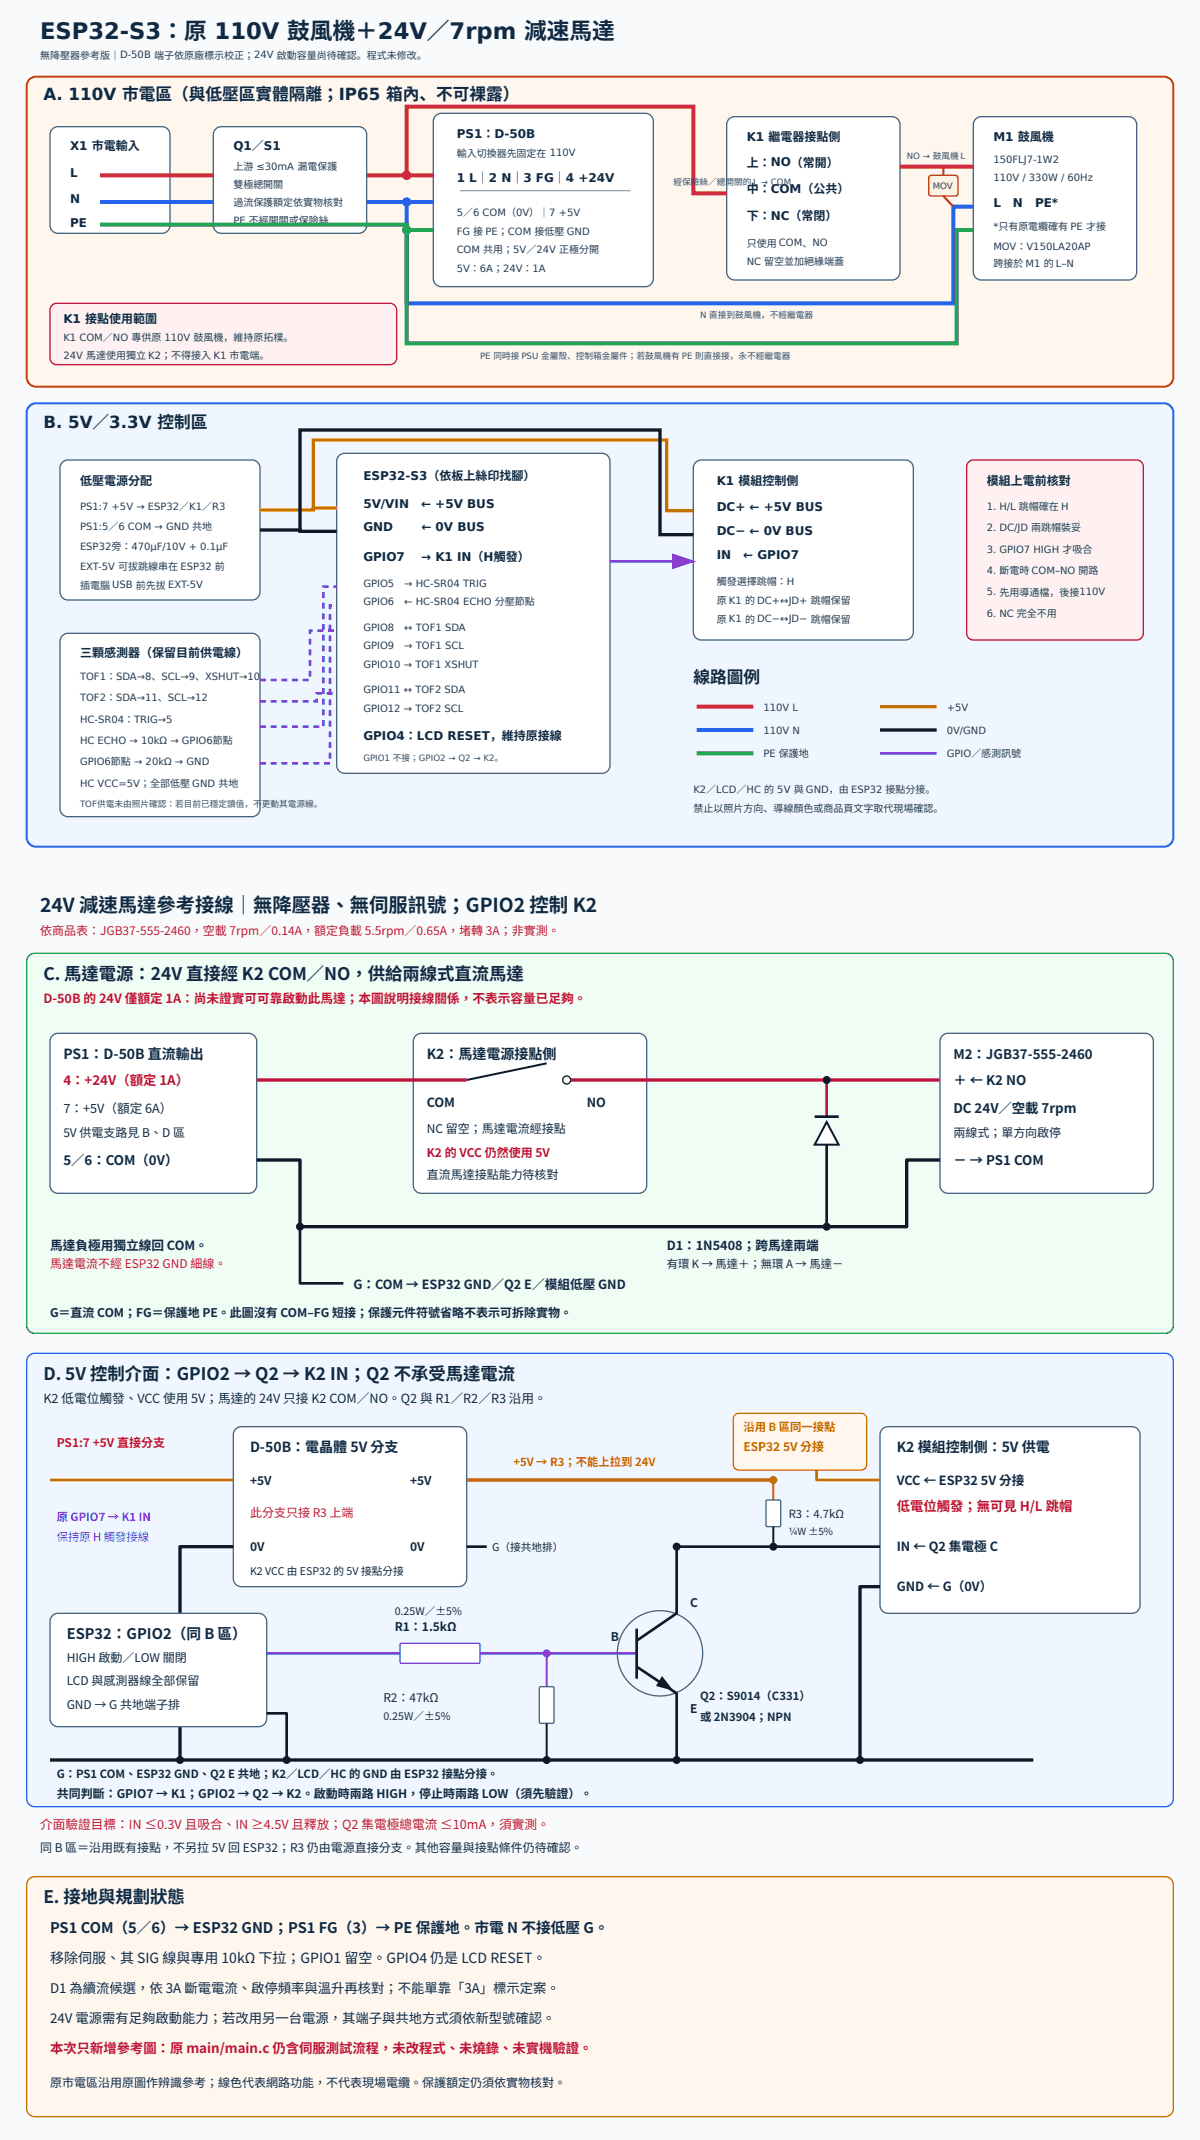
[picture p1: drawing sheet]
<svg xmlns="http://www.w3.org/2000/svg" width="476mm" height="849mm" viewBox="0 0 476 849" stroke-linecap="round" stroke-linejoin="round" font-family="sans-serif">
<defs><g id="words">
<text font-size="9" fill="#102a43" x="15.9" y="15.3">ESP32-S3：原 110V 鼓風機＋24V／7rpm 減速馬達</text>
<text font-size="7.7" fill="#102a43" x="15.9" y="361.9">24V 減速馬達參考接線｜無降壓器、無伺服訊號；GPIO2 控制 K2</text>
<g font-size="6.9" fill="#102a43">
<text x="17.2" y="388.9">C. 馬達電源：24V 直接經 K2 COM／NO，供給兩線式直流馬達</text>
<text x="17.2" y="547.7">D. 5V 控制介面：GPIO2 → Q2 → K2 IN；Q2 不承受馬達電流</text>
<text x="17.2" y="755.4">E. 接地與規劃狀態</text>
</g>
<g font-size="6.6" fill="#102a43">
<text x="17.2" y="39.7">A. 110V 市電區（與低壓區實體隔離；IP65 箱內、不可裸露）</text>
<text x="17.2" y="169.9">B. 5V／3.3V 控制區</text>
<text x="275.2" y="271.2">線路圖例</text>
</g>
<g font-size="5.8" fill="#102a43">
<text x="26.5" y="650.3">ESP32：GPIO2（同 B 區）</text>
<text x="19.8" y="767.3">PS1 COM（5／6）→ ESP32 GND；PS1 FG（3）→ PE 保護地。市電 N 不接低壓 G。</text>
</g>
<g font-size="5.6" fill="#102a43">
<text x="25.1" y="420.2">PS1：D-50B 直流輸出</text>
<text x="169.3" y="420.2">K2：馬達電源接點側</text>
<text x="99.2" y="576.3">D-50B：電晶體 5V 分支</text>
<text x="355.9" y="576.3">K2 模組控制側：5V 供電</text>
<text x="19.8" y="779.2">移除伺服、其 SIG 線與專用 10kΩ 下拉；GPIO1 留空。GPIO4 仍是 LCD RESET。</text>
</g>
<g font-size="5.3" fill="#102a43">
<text x="378.4" y="420.2">M2：JGB37-555-2460</text>
<text x="378.4" y="430.5">＋ ← K2 NO</text>
<text x="378.4" y="441.9">DC 24V／空載 7rpm</text>
<text x="25.1" y="462.2">5／6：COM（0V）</text>
<text x="378.4" y="462.2">－ → PS1 COM</text>
<text x="19.8" y="791.1">D1 為續流候選，依 3A 斷電電流、啟停頻率與溫升再核對；不能單靠「3A」標示定案。</text>
<text x="19.8" y="803">24V 電源需有足夠啟動能力；若改用另一台電源，其端子與共地方式須依新型號確認。</text>
</g>
<g font-size="5.3" fill="#be123c">
<text x="25.1" y="430.5">4：+24V（額定 1A）</text>
<text x="355.9" y="599.5">低電位觸發；無可見 H/L 跳帽</text>
<text x="19.8" y="814.9">本次只新增參考圖：原 main/main.c 仍含伺服測試流程，未改程式、未燒錄、未實機驗證。</text>
</g>
<g font-size="5" fill="#be123c">
<text x="17.2" y="397.9">D-50B 的 24V 僅額定 1A：尚未證實可可靠啟動此馬達；本圖說明接線關係，不表示容量已足夠。</text>
<text x="15.9" y="726">介面驗證目標：IN ≤0.3V 且吸合、IN ≥4.5V 且釋放；Q2 集電極總電流 ≤10mA，須實測。</text>
</g>
<g font-size="5" fill="#102a43">
<text x="25.1" y="441.9">7：+5V（額定 6A）</text>
<text x="169.3" y="439.2">COM</text>
<text x="232.8" y="439.2">NO</text>
<text x="19.8" y="496.1">馬達負極用獨立線回 COM。</text>
<text x="264.6" y="496.1">D1：1N5408；跨馬達兩端</text>
<text x="140.2" y="511.4">G：COM → ESP32 GND／Q2 E／模組低壓 GND</text>
<text x="17.2" y="556.9">K2 低電位觸發、VCC 使用 5V；馬達的 24V 只接 K2 COM／NO。Q2 與 R1／R2／R3 沿用。</text>
<text x="355.9" y="589.2">VCC ← ESP32 5V 分接</text>
<text x="355.9" y="615.7">IN ← Q2 集電極 C</text>
<text x="355.9" y="631.6">GND ← G（0V）</text>
</g>
<g font-size="4.8" fill="#102a43">
<text x="27.8" y="59.5">X1 市電輸入</text>
<text x="92.6" y="59.5">Q1／S1</text>
<text x="181.2" y="54.8">PS1：D-50B</text>
<text x="296.3" y="56.1">K1 繼電器接點側</text>
<text x="394.2" y="56.1">M1 鼓風機</text>
<text x="27.8" y="70.1">L</text>
<text x="296.3" y="66.1">上：NO（常開）</text>
<text x="181.2" y="72.2">1 L｜2 N｜3 FG｜4 +24V</text>
<text x="296.3" y="76.7">中：COM（公共）</text>
<text x="27.8" y="80.7">N</text>
<text x="394.2" y="82">L</text>
<text x="402" y="82">N</text>
<text x="410.8" y="82">PE*</text>
<text x="27.8" y="90">PE</text>
<text x="296.3" y="87.3">下：NC（常閉）</text>
<text x="25.1" y="128.1">K1 接點使用範圍</text>
<text x="144.2" y="190.5">ESP32-S3（依板上絲印找腳）</text>
<text x="31.7" y="192.6">低壓電源分配</text>
<text x="284.4" y="192.6">K1 模組控制側</text>
<text x="391.6" y="192.6">模組上電前核對</text>
<text x="144.2" y="201.6">5V/VIN</text>
<text x="167.1" y="201.6">← +5V BUS</text>
<text x="284.4" y="202.7">DC+ ← +5V BUS</text>
<text x="144.2" y="210.9">GND</text>
<text x="167.2" y="210.9">← 0V BUS</text>
<text x="284.4" y="212.2">DC− ← 0V BUS</text>
<text x="284.4" y="221.7">IN</text>
<text x="294.9" y="221.7">← GPIO7</text>
<text x="144.2" y="222.8">GPIO7</text>
<text x="167.1" y="222.8">→ K1 IN（H觸發）</text>
<text x="31.7" y="260.6">三顆感測器（保留目前供電線）</text>
<text x="144.2" y="293.7">GPIO4：LCD RESET，維持原接線</text>
<text x="169.3" y="449.8">NC 留空；馬達電流經接點</text>
<text x="25.1" y="451.1">5V 供電支路見 B、D 區</text>
<text x="378.4" y="451.1">兩線式；單方向啟停</text>
<text x="169.3" y="467.8">直流馬達接點能力待核對</text>
<text x="19.8" y="522.6">G＝直流 COM；FG＝保護地 PE。此圖沒有 COM–FG 短接；保護元件符號省略不表示可拆除實物。</text>
<text x="99.2" y="589.2">+5V</text>
<text x="162.7" y="589.2">+5V</text>
<text x="99.2" y="615.7">0V</text>
<text x="162.7" y="615.7">0V</text>
<text x="273.8" y="637.6">C</text>
<text x="156.6" y="647.2">R1：1.5kΩ</text>
<text x="242.4" y="651.1">B</text>
<text x="26.5" y="659.6">HIGH 啟動／LOW 關閉</text>
<text x="26.5" y="668.9">LCD 與感測器線全部保留</text>
<text x="152.1" y="675.5">R2：47kΩ</text>
<text x="26.5" y="678.1">GND → G 共地端子排</text>
<text x="273.8" y="680">E</text>
<text x="22.5" y="713.6">共同判斷：GPIO7 → K1；GPIO2 → Q2 → K2。啟動時兩路 HIGH，停止時兩路 LOW（須先驗證）。</text>
<text x="15.9" y="735">同 B 區＝沿用既有接點，不另拉 5V 回 ESP32；R3 仍由電源直接分支。其他容量與接點條件仍待確認。</text>
<text x="19.8" y="828.1">原市電區沿用原圖作辨識參考；線色代表網路功能，不代表現場電纜。保護額定仍須依實物核對。</text>
</g>
<g font-size="4.8" fill="#be123c">
<text x="15.9" y="370.9">依商品表：JGB37-555-2460，空載 7rpm／0.14A，額定負載 5.5rpm／0.65A，堵轉 3A；非實測。</text>
<text x="169.3" y="459.1">K2 的 VCC 仍然使用 5V</text>
<text x="19.8" y="503.2">馬達電流不經 ESP32 GND 細線。</text>
<text x="22.5" y="574.4">PS1:7 +5V 直接分支</text>
<text x="99.2" y="602.2">此分支只接 R3 上端</text>
</g>
<text font-size="4.8" fill="#c27100" x="295" y="576">ESP32 5V 分接</text>
<g font-size="4.5" fill="#102a43">
<text x="264.6" y="503.2">有環 K → 馬達＋；無環 A → 馬達－</text>
<text x="313" y="602.5">R3：4.7kΩ</text>
<text x="277.8" y="674.7">Q2：S9014（C331）</text>
<text x="277.8" y="683.2">或 2N3904；NPN</text>
<text x="22.5" y="705.6">G：PS1 COM、ESP32 GND、Q2 E 共地；K2／LCD／HC 的 GND 由 ESP32 接點分接。</text>
</g>
<g font-size="4.5" fill="#c27100">
<text x="295" y="568.1">沿用 B 區同一接點</text>
<text x="203.7" y="581.8">+5V → R3；不能上拉到 24V</text>
</g>
<g font-size="4.5" fill="#7c3aed">
<text x="22.5" y="603.8">原 GPIO7 → K1 IN</text>
<text x="22.5" y="611.5">保持原 H 觸發接線</text>
</g>
<g font-size="4.2" fill="#102a43">
<text x="195.3" y="615.7">G（接共地排）</text>
<text x="99.2" y="624.9">K2 VCC 由 ESP32 的 5V 接點分接</text>
<text x="156.6" y="640.8">0.25W／±5%</text>
<text x="152.1" y="682.6">0.25W／±5%</text>
</g>
<g font-size="4" fill="#243b53">
<text x="15.9" y="23.3">無降壓器參考版｜D-50B 端子依原廠標示校正；24V 啟動容量尚待確認。程式未修改。</text>
<text x="181.2" y="62.2">輸入切換器先固定在 110V</text>
<text x="394.2" y="64.8">150FLJ7-1W2</text>
<text x="92.6" y="67.5">上游 ≤30mA 漏電保護</text>
<text x="394.2" y="72">110V / 330W / 60Hz</text>
<text x="92.6" y="74.6">雙極總開關</text>
<text x="92.6" y="81.8">過流保護額定依實物核對</text>
<text x="92.6" y="88.9">PE 不經開關或保險絲</text>
<text x="181.2" y="85.7">5／6 COM（0V）｜7 +5V</text>
<text x="181.2" y="93.1">FG 接 PE；COM 接低壓 GND</text>
<text x="394.2" y="91.3">*只有原電纜確有 PE 才接</text>
<text x="181.2" y="100.5">COM 共用；5V／24V 正極分開</text>
<text x="296.3" y="97.9">只使用 COM、NO</text>
<text x="394.2" y="99.2">MOV：V150LA20AP</text>
<text x="181.2" y="107.9">5V：6A；24V：1A</text>
<text x="296.3" y="105.3">NC 留空並加絕緣端蓋</text>
<text x="394.2" y="106.1">跨接於 M1 的 L–N</text>
<text x="25.1" y="135.5">K1 COM／NO 專供原 110V 鼓風機，維持原拓樸。</text>
<text x="25.1" y="142.3">24V 馬達使用獨立 K2；不得接入 K1 市電端。</text>
<text x="31.7" y="202.4">PS1:7 +5V → ESP32／K1／R3</text>
<text x="391.6" y="202.4">1. H/L 跳帽確在 H</text>
<text x="31.7" y="210.3">PS1:5／6 COM → GND 共地</text>
<text x="391.6" y="210.9">2. DC/JD 兩跳帽裝妥</text>
<text x="31.7" y="218.3">ESP32旁：470µF/10V + 0.1µF</text>
<text x="391.6" y="219.3">3. GPIO7 HIGH 才吸合</text>
<text x="31.7" y="226.2">EXT-5V 可拔跳線串在 ESP32 前</text>
<text x="391.6" y="227.8">4. 斷電時 COM–NO 開路</text>
<text x="31.7" y="233.6">插電腦 USB 前先拔 EXT-5V</text>
<text x="144.2" y="232.8">GPIO5</text>
<text x="160.4" y="232.8">→ HC-SR04 TRIG</text>
<text x="284.4" y="232.3">觸發選擇跳帽：H</text>
<text x="284.4" y="239.7">原 K1 的 DC+↔JD+ 跳帽保留</text>
<text x="391.6" y="236.3">5. 先用導通檔，後接110V</text>
<text x="144.2" y="240.2">GPIO6</text>
<text x="160.4" y="240.2">← HC-SR04 ECHO 分壓節點</text>
<text x="391.6" y="244.7">6. NC 完全不用</text>
<text x="144.2" y="250.3">GPIO8</text>
<text x="160.4" y="250.3">↔ TOF1 SDA</text>
<text x="284.4" y="247.1">原 K1 的 DC−↔JD− 跳帽保留</text>
<text x="144.2" y="257.7">GPIO9</text>
<text x="160.4" y="257.7">→ TOF1 SCL</text>
<text x="31.7" y="269.9">TOF1：SDA→8、SCL→9、XSHUT→10</text>
<text x="144.2" y="265.1">GPIO10 → TOF1 XSHUT</text>
<text x="144.2" y="275.2">GPIO11 ↔ TOF2 SDA</text>
<text x="31.7" y="278.3">TOF2：SDA→11、SCL→12</text>
<text x="31.7" y="286.8">HC-SR04：TRIG→5</text>
<text x="144.2" y="282.6">GPIO12 → TOF2 SCL</text>
<text x="302.9" y="282">110V L</text>
<text x="375.7" y="282">+5V</text>
<text x="302.9" y="291.3">110V N</text>
<text x="375.7" y="291.3">0V/GND</text>
<text x="31.7" y="295.3">HC ECHO → 10kΩ → GPIO6節點</text>
<text x="31.7" y="303.7">GPIO6節點 → 20kΩ → GND</text>
<text x="302.9" y="300.6">PE 保護地</text>
<text x="375.7" y="300.6">GPIO／感測訊號</text>
<text x="31.7" y="312.2">HC VCC=5V；全部低壓 GND 共地</text>
<text x="275.2" y="314.9">K2／LCD／HC 的 5V 與 GND，由 ESP32 接點分接。</text>
<text x="275.2" y="322.3">禁止以照片方向、導線顏色或商品頁文字取代現場確認。</text>
</g>
<text font-size="4" fill="#102a43" x="313" y="609.3">¼W ±5%</text>
<g font-size="3.4" fill="#334e68">
<text x="359.8" y="63">NO → 鼓風機 L</text>
<text x="267.2" y="73.6">經保險絲／總開關的 L → COM</text>
<text x="370.2" y="75.1">MOV</text>
<text x="277.8" y="126.2">N 直接到鼓風機，不經繼電器</text>
<text x="190.5" y="142.3">PE 同時接 PSU 金屬殼、控制箱金屬件；若鼓風機有 PE 則直接接，永不經繼電器</text>
<text x="144.2" y="302.2">GPIO1 不接；GPIO2 → Q2 → K2。</text>
<text x="31.7" y="320.1">TOF供電未由照片確認：若目前已穩定讀值，不更動其電源線。</text>
</g>
</g></defs>
<path d="M0 0h476.2v849.3h-476.2z" fill="#f8fafc"/>
<path d="M11.7 31.5l1.1-.8 1.5-.3h447.7a3.7 3.7 0 0 1 3.7 3.7v115.7a3.7 3.7 0 0 1-3.7 3.7h-447.7a3.7 3.7 0 0 1-3.7-3.7v-115.7l.3-1.4z" fill="#fff7ed" stroke="#c2410c" stroke-width=".79" stroke-linecap="butt"/>
<g fill="#fff" stroke="#486581" stroke-width=".53">
<path d="M20.8 51.2l1-.7 1.2-.2h41.3a3.2 3.2 0 0 1 3.2 3.1v36a3.2 3.2 0 0 1-3.2 3.2h-41.3a3.2 3.2 0 0 1-3.2-3.2v-36l.3-1.2z"/>
<path d="M85.6 51.2l1-.7 1.2-.2h54.5a3.2 3.2 0 0 1 3.2 3.1v36a3.2 3.2 0 0 1-3.2 3.2h-54.5a3.2 3.2 0 0 1-3.1-3.2v-36l.2-1.2z"/>
<path d="M172.9 45.9l1-.7 1.3-.2h80.9a3.2 3.2 0 0 1 3.2 3.2v62.4a3.2 3.2 0 0 1-3.2 3.2h-80.9a3.2 3.2 0 0 1-3.2-3.2v-62.4l.2-1.3z"/>
</g>
<path d="M182.6 75.7h67.7" fill="none" stroke="#94a3b8" stroke-width=".53"/>
<g fill="#fff" stroke="#486581" stroke-width=".53">
<path d="M289.3 47.2l1-.6 1.3-.3h62.4a3.2 3.2 0 0 1 3.2 3.2v58.4a3.2 3.2 0 0 1-3.2 3.2h-62.4a3.2 3.2 0 0 1-3.2-3.2v-58.4l.2-1.3z"/>
<path d="M387.2 47.2l1-.6 1.3-.3h58.4a3.2 3.2 0 0 1 3.2 3.2v58.4a3.2 3.2 0 0 1-3.2 3.2h-58.4a3.2 3.2 0 0 1-3.2-3.2v-58.4l.2-1.3z"/>
</g>
<path d="M39.7 69.6h45M145.5 69.6h26.5" fill="none" stroke="#dc2626" stroke-width="1.6" stroke-linecap="butt"/>
<circle cx="161.4" cy="69.6" r="1.85" fill="#dc2626"/>
<path d="M161.4 69.6v-27.3h113.8v34.4h13.2M357.2 66.1h29.1" fill="none" stroke="#dc2626" stroke-width="1.6" stroke-linecap="butt"/>
<path d="M39.7 80.2h45M145.5 80.2h26.5" fill="none" stroke="#2563eb" stroke-width="1.6" stroke-linecap="butt"/>
<circle cx="161.4" cy="80.2" r="1.85" fill="#2563eb"/>
<path d="M161.4 80.2v40.2h217v-38.4h7.9" fill="none" stroke="#2563eb" stroke-width="1.6" stroke-linecap="butt"/>
<path d="M39.7 89.2h121.7v2.1h10.6" fill="none" stroke="#16a34a" stroke-width="1.6" stroke-linecap="butt"/>
<circle cx="161.4" cy="91.3" r="1.85" fill="#16a34a"/>
<path d="M161.4 91.3v45h218.3v-45h6.6" fill="none" stroke="#16a34a" stroke-width="1.6" stroke-linecap="butt"/>
<path d="M374.4 66.1v3.5" fill="none" stroke="#7c2d12" stroke-width=".79" stroke-linecap="butt"/>
<path d="M368.8 70l.8-.4 10.2 .2 .4 .8-.2 6.8-.9 .4-10.1-.2-.4-.9z" fill="#fef3c7" stroke="#7c2d12" stroke-width=".53"/>
<path d="M374.4 77.8l4 4.2z" fill="#000" stroke="#7c2d12" stroke-width=".79" stroke-linecap="butt"/>
<path d="M20.8 121l1.7-.6 132.9 .1 1.4 .9 .6 1.6v19.7l-1 1.4-1.6 .6h-132.9l-1.5-1-.6-1.6v-19.1l.3-1.1z" fill="#fff1f2" stroke="#be123c" stroke-width=".53"/>
<path d="M11.7 161.2l1.1-.8 1.5-.3h447.7a3.7 3.7 0 0 1 3.7 3.7v168.5a3.7 3.7 0 0 1-3.7 3.7h-447.7a3.7 3.7 0 0 1-3.7-3.7v-168.5l.3-1.5z" fill="#eff6ff" stroke="#2563eb" stroke-width=".79" stroke-linecap="butt"/>
<g fill="#fff" stroke="#486581" stroke-width=".53">
<path d="M24.7 183.5l1.1-.7 1.2-.2h73a3.2 3.2 0 0 1 3.2 3.1v49.2a3.2 3.2 0 0 1-3.2 3.2h-73a3.2 3.2 0 0 1-3.2-3.2v-49.2l.3-1.2z"/>
<path d="M134.5 180.8l1.1-.6 1.2-.3h102.1a3.2 3.2 0 0 1 3.2 3.2v120.6a3.2 3.2 0 0 1-3.2 3.2h-102.1a3.2 3.2 0 0 1-3.2-3.2v-120.6l.3-1.2z"/>
<path d="M276.1 183.5l1-.7 1.2-.2h81a3.2 3.2 0 0 1 3.2 3.1v65.1a3.2 3.2 0 0 1-3.2 3.2h-81a3.2 3.2 0 0 1-3.1-3.2v-65.1l.2-1.2z"/>
</g>
<path d="M384.2 183.6l.9-.8 1.2-.2h64.8l1.2 .2 .9 .8 .6 1.6v66.2l-.3 1.1-.7 .9-1.7 .6h-64.8l-1.2-.3-.9-.7-.6-1.6v-66.2z" fill="#fff1f2" stroke="#be123c" stroke-width=".53"/>
<path d="M124.4 201.6v-27h140.2v28.1h10.6M133.6 201.6h-9.2v.8h-21.2" fill="none" stroke="#f59e0b" stroke-width="1.3" stroke-linecap="butt"/>
<path d="M103.2 210.3h15.9v.6h14.5M119.1 210.9v-40.2h142.8v41.5h13.3" fill="none" stroke="#111827" stroke-width="1.3" stroke-linecap="butt"/>
<path d="M242.1 222.8h33.1" fill="none" stroke="#7c3aed" stroke-width="1.1" stroke-linecap="butt"/>
<path d="M266.7 219.6l9.5 3.2-9.5 3.2z" fill="#7c3aed"/>
<path d="M24.7 252.3l1.1-.7 1.2-.2h73a3.2 3.2 0 0 1 3.2 3.1v66.4a3.2 3.2 0 0 1-3.2 3.2h-73a3.2 3.2 0 0 1-3.2-3.2v-66.4l.3-1.2z" fill="#fff" stroke="#486581" stroke-width=".53"/>
<path d="M103.2 269.9h19.8v-19.6h10.6M103.2 278.3h22.5v-3.1h7.9M103.2 288.4h25.1v-55.6h5.3M103.2 302.9h27.8v-62.7h2.6" fill="none" stroke="#7c3aed" stroke-width="1.1" stroke-dasharray="2.4 1.9" stroke-linecap="butt"/>
<path d="M276.5 280.5h22.5" fill="none" stroke="#dc2626" stroke-width="1.6" stroke-linecap="butt"/>
<path d="M276.5 289.7h22.5" fill="none" stroke="#2563eb" stroke-width="1.6" stroke-linecap="butt"/>
<path d="M276.5 299h22.5" fill="none" stroke="#16a34a" stroke-width="1.6" stroke-linecap="butt"/>
<path d="M349.2 280.5h22.5" fill="none" stroke="#f59e0b" stroke-width="1.3" stroke-linecap="butt"/>
<path d="M349.2 289.7h22.5" fill="none" stroke="#111827" stroke-width="1.3" stroke-linecap="butt"/>
<path d="M349.2 299h22.5" fill="none" stroke="#7c3aed" stroke-width="1.1" stroke-linecap="butt"/>
<path d="M11.5 379.3l1-.7 1.3-.2h448.7a3.2 3.2 0 0 1 3.2 3.1v144.5a3.2 3.2 0 0 1-3.2 3.2h-448.7a3.2 3.2 0 0 1-3.2-3.2v-144.5l.2-1.2z" fill="#f0fdf4" stroke="#15803d" stroke-width=".53"/>
<g fill="#fff" stroke="#486581" stroke-width=".53">
<path d="M20.8 411l1-.6 1.2-.3h75.7a3.2 3.2 0 0 1 3.2 3.2v57.1a3.2 3.2 0 0 1-3.2 3.2h-75.7a3.2 3.2 0 0 1-3.2-3.2v-57.1l.3-1.3z"/>
<path d="M165 411l1-.6 1.2-.3h86.3a3.2 3.2 0 0 1 3.1 3.2v57.1a3.2 3.2 0 0 1-3.1 3.2h-86.3a3.2 3.2 0 0 1-3.2-3.2v-57.1l.3-1.3z"/>
</g>
<path d="M101.9 428.6h83.3" fill="none" stroke="#be123c" stroke-width="1.3" stroke-linecap="butt"/>
<path d="M217 422l-31.8 6.6" fill="none" stroke="#111827" stroke-width=".79" stroke-linecap="butt"/>
<circle cx="224.9" cy="428.6" r="1.59" fill="#fff" stroke="#111827" stroke-width=".53"/>
<path d="M226.5 428.6h146.6" fill="none" stroke="#be123c" stroke-width="1.3" stroke-linecap="butt"/>
<path d="M374 411l1-.6 1.2-.3h78.4a3.2 3.2 0 0 1 3.1 3.2v57.1a3.2 3.2 0 0 1-3.1 3.2h-78.4a3.2 3.2 0 0 1-3.1-3.2v-57.1l.2-1.3z" fill="#fff" stroke="#486581" stroke-width=".53"/>
<path d="M101.9 460.4h17.2v26.4h240.7v-26.4h13.3" fill="none" stroke="#111827" stroke-width="1.3" stroke-linecap="butt"/>
<path d="M119.1 486.8v22.5h17.2" fill="none" stroke="#111827" stroke-width="1.1" stroke-linecap="butt"/>
<circle cx="119.1" cy="486.8" r="1.59" fill="#111827"/>
<path d="M328.1 428.6v14.6" fill="none" stroke="#be123c" stroke-width="1.1" stroke-linecap="butt"/>
<path d="M323.3 443.2h9.5" fill="none" stroke="#111827" stroke-width="1.1" stroke-linecap="butt"/>
<path d="M328.1 445.3l4.7 9h-9.5z" fill="#fff" stroke="#111827" stroke-width=".79" stroke-linecap="butt"/>
<path d="M328.1 454.3v32.5" fill="none" stroke="#111827" stroke-width="1.1" stroke-linecap="butt"/>
<g fill="#111827">
<circle cx="328.1" cy="428.6" r="1.59"/>
<circle cx="328.1" cy="486.8" r="1.59"/>
</g>
<path d="M11.5 538l1-.6 1.3-.3h448.7a3.2 3.2 0 0 1 3.2 3.2v173.5a3.2 3.2 0 0 1-3.2 3.2h-448.7a3.2 3.2 0 0 1-3.2-3.2v-173.5l.2-1.3z" fill="#eff6ff" stroke="#2563eb" stroke-width=".53"/>
<path d="M19.8 587.4h72.8" fill="none" stroke="#c27100" stroke-width="1.1" stroke-linecap="butt"/>
<path d="M93.5 567.1l1-.6 1.3-.3h86.2a3.2 3.2 0 0 1 3.2 3.2v57.1a3.2 3.2 0 0 1-3.2 3.2h-86.2a3.2 3.2 0 0 1-3.2-3.2v-57.1l.3-1.3z" fill="#fff" stroke="#486581" stroke-width=".53"/>
<path d="M185.2 587.4h121.7" fill="none" stroke="#c27100" stroke-width="1.3" stroke-linecap="butt"/>
<path d="M92.6 613.8h-21.2v84.7" fill="none" stroke="#111827" stroke-width="1.3" stroke-linecap="butt"/>
<path d="M185.2 613.8h7.9" fill="none" stroke="#111827" stroke-width="1.1" stroke-linecap="butt"/>
<path d="M350.2 567.1l1-.6 1.2-.3h96.9a3.2 3.2 0 0 1 3.1 3.2v67.7a3.2 3.2 0 0 1-3.1 3.2h-96.9a3.2 3.2 0 0 1-3.2-3.2v-67.7l.3-1.3z" fill="#fff" stroke="#486581" stroke-width=".53"/>
<path d="M349.2 629.7h-7.9v68.8" fill="none" stroke="#111827" stroke-width="1.3" stroke-linecap="butt"/>
<path d="M20.8 641.2l1-.7 1.2-.2h79.7a3.2 3.2 0 0 1 3.1 3.2v38.6a3.2 3.2 0 0 1-3.1 3.2h-79.7a3.2 3.2 0 0 1-3.2-3.2v-38.6l.3-1.3z" fill="#fff" stroke="#486581" stroke-width=".53"/>
<path d="M105.8 656.2h52.9" fill="none" stroke="#7c3aed" stroke-width="1.1" stroke-linecap="butt"/>
<path d="M159 652.3l31-.1 .5 .5v6.9l-.5 .5h-30.7l-.6-.5v-6.9z" fill="#fff" stroke="#7c3aed" stroke-width=".53"/>
<path d="M190.5 656.2h62.2" fill="none" stroke="#7c3aed" stroke-width="1.1" stroke-linecap="butt"/>
<circle cx="217" cy="656.2" r="1.59" fill="#7c3aed"/>
<path d="M217 656.2v13.2" fill="none" stroke="#7c3aed" stroke-width=".79" stroke-linecap="butt"/>
<path d="M214.3 669.5l5-.1 .5 .3 .1 13.7-.3 .5h-5l-.5-.2-.1-13.8z" fill="#fff" stroke="#486581" stroke-width=".53"/>
<path d="M217 683.9v14.6" fill="none" stroke="#111827" stroke-width=".79" stroke-linecap="butt"/>
<circle cx="261.9" cy="656.2" r="16.9" fill="none" stroke="#486581" stroke-width=".53"/>
<path d="M349.2 613.8h-80.6v26.5l-15.9 10.8M252.7 646.4v19.8M252.7 661.5l15.9 10.5v26.5" fill="none" stroke="#111827" stroke-width="1.1" stroke-linecap="butt"/>
<path d="M262.7 665.2l4.5 5.8-6.9-1.9z" fill="#111827"/>
<circle cx="306.9" cy="587.4" r="1.59" fill="#c27100"/>
<path d="M306.9 587.4v7.9" fill="none" stroke="#c27100" stroke-width=".79" stroke-linecap="butt"/>
<path d="M304.1 595.6l.4-.3h4.8l.5 .3v9.8l-.2 .4-5.1 .1-.4-.3z" fill="#fff" stroke="#486581" stroke-width=".53"/>
<path d="M306.9 605.9v7.9" fill="none" stroke="#111827" stroke-width=".79" stroke-linecap="butt"/>
<g fill="#111827">
<circle cx="306.9" cy="613.8" r="1.59"/>
<circle cx="268.6" cy="613.8" r="1.59"/>
</g>
<path d="M105.8 680h8v18.5" fill="none" stroke="#111827" stroke-width="1.1" stroke-linecap="butt"/>
<path d="M19.8 698.5h390.3" fill="none" stroke="#111827" stroke-width="1.3" stroke-linecap="butt"/>
<g fill="#111827">
<circle cx="71.4" cy="698.5" r="1.59"/>
<circle cx="113.8" cy="698.5" r="1.59"/>
<circle cx="217" cy="698.5" r="1.59"/>
<circle cx="268.6" cy="698.5" r="1.59"/>
<circle cx="341.3" cy="698.5" r="1.59"/>
</g>
<path d="M291.7 561.5l1.5-.6 49.2 .1 1.3 1 .3 1-.1 18.9-1 1.2-1.1 .3-49.2-.1-1.3-.9-.3-1.1v-18.3z" fill="#fff7ed" stroke="#c27100" stroke-width=".53"/>
<path d="M324.1 583.4v4h25.1" fill="none" stroke="#c27100" stroke-width="1.1" stroke-linecap="butt"/>
<path d="M11.5 745.7l1-.6 1.3-.3h448.7a3.2 3.2 0 0 1 3.2 3.2v88.9a3.2 3.2 0 0 1-3.2 3.2h-448.7a3.2 3.2 0 0 1-3.2-3.2v-88.9l.2-1.3z" fill="#fff7ed" stroke="#c27100" stroke-width=".53"/>
<use href="#words"/>
</svg>
